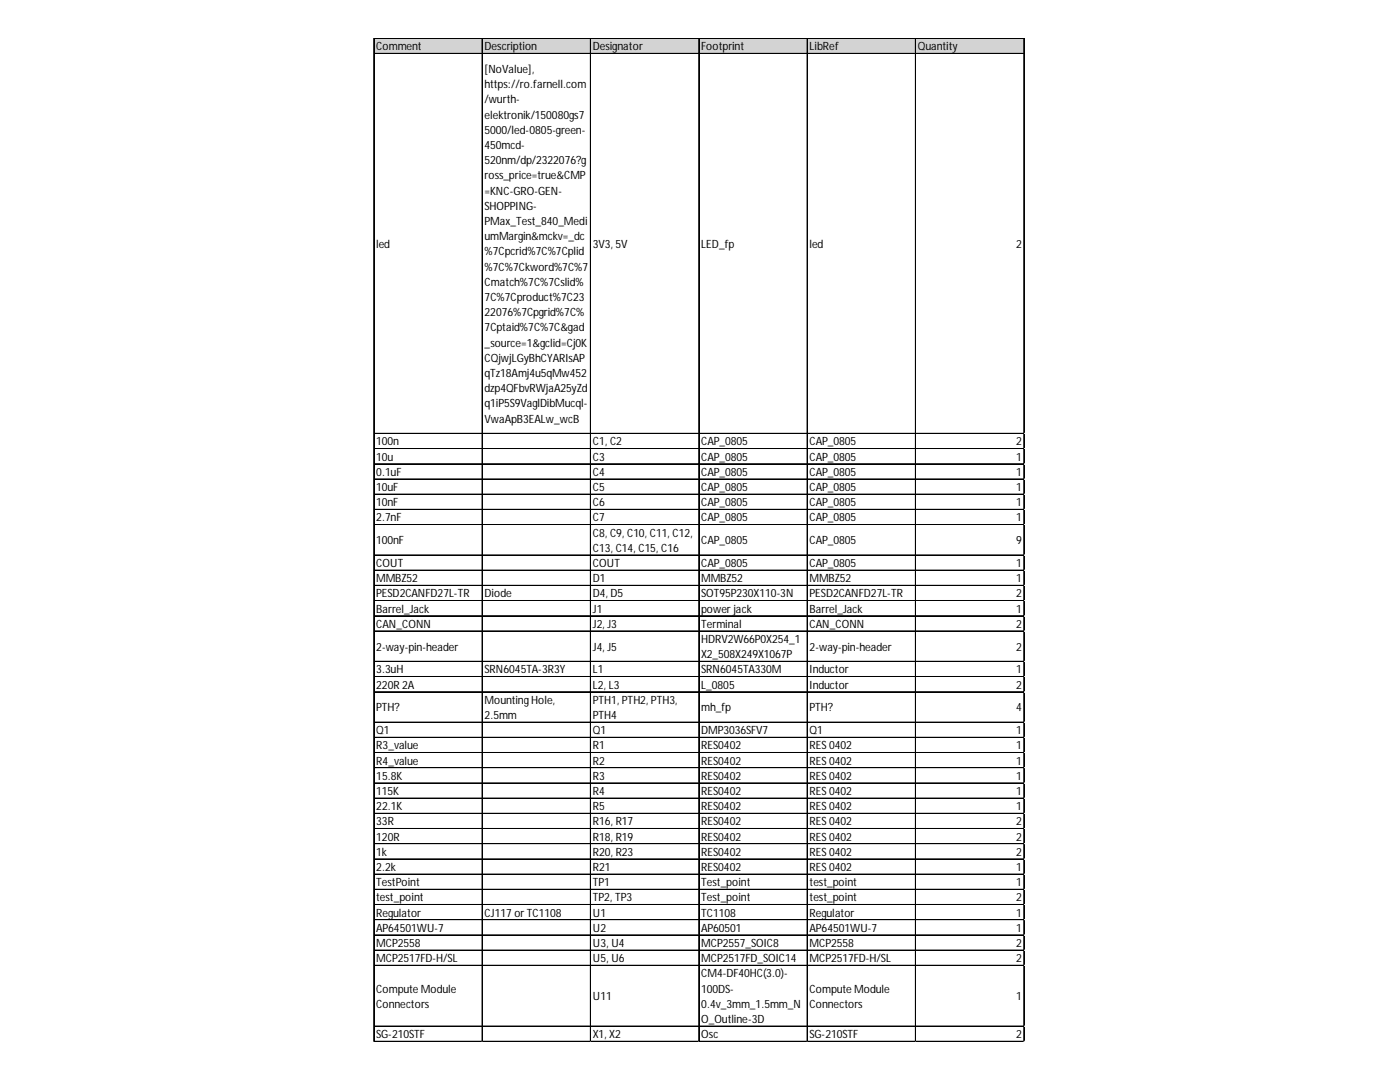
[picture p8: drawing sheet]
<svg xmlns="http://www.w3.org/2000/svg" width="279mm" height="216mm" viewBox="0 0 279 216" stroke-linecap="round" stroke-linejoin="round" font-family="sans-serif">
<defs><g id="words">
<g font-size="2.3">
<text x="75.1" y="10">Comment</text>
<text x="96.7" y="10">Description</text>
<text x="118.3" y="10">Designator</text>
<text x="139.9" y="10">Footprint</text>
<text x="161.6" y="10">LibRef</text>
<text x="183.2" y="10">Quantity</text>
<text x="96.7" y="14.6">[NoValue],</text>
<text x="96.7" y="17.6">https://ro.farnell.com</text>
<text x="96.7" y="20.6">/wurth-</text>
<text x="96.7" y="23.7">elektronik/150080gs7</text>
<text x="96.7" y="26.7">5000/led-0805-green-</text>
<text x="96.7" y="29.7">450mcd-</text>
<text x="96.7" y="32.8">520nm/dp/2322076?g</text>
<text x="96.7" y="35.8">ross_price=true&amp;CMP</text>
<text x="96.7" y="38.8">=KNC-GRO-GEN-</text>
<text x="96.7" y="41.9">SHOPPING-</text>
<text x="96.7" y="44.9">PMax_Test_840_Medi</text>
<text x="96.7" y="47.9">umMargin&amp;mckv=_dc</text>
<text x="75.1" y="49.5">led</text>
<text x="96.7" y="51">%7Cpcrid%7C%7Cplid</text>
<text x="118.3" y="49.5">3V3, 5V</text>
<text x="139.9" y="49.5">LED_fp</text>
<text x="161.6" y="49.5">led</text>
<text x="202.8" y="49.5">2</text>
<text x="96.7" y="54">%7C%7Ckword%7C%7</text>
<text x="96.7" y="57">Cmatch%7C%7Cslid%</text>
<text x="96.7" y="60.1">7C%7Cproduct%7C23</text>
<text x="96.7" y="63.1">22076%7Cpgrid%7C%</text>
<text x="96.7" y="66.1">7Cptaid%7C%7C&amp;gad</text>
<text x="96.7" y="69.2">_source=1&amp;gclid=Cj0K</text>
<text x="96.7" y="72.2">CQjwjLGyBhCYARIsAP</text>
<text x="96.7" y="75.2">qTz18Amj4u5qMw452</text>
<text x="96.7" y="78.3">dzp4QFbvRWjaA25yZd</text>
<text x="96.7" y="81.3">q1iP5S9VaglDibMucql-</text>
<text x="75.1" y="88.9">100n</text>
<text x="96.7" y="84.3">VwaApB3EALw_wcB</text>
<text x="118.3" y="88.9">C1, C2</text>
<text x="139.9" y="88.9">CAP_0805</text>
<text x="161.6" y="88.9">CAP_0805</text>
<text x="202.8" y="88.9">2</text>
<text x="75.1" y="91.9">10u</text>
<text x="75.1" y="94.9">0.1uF</text>
<text x="118.3" y="91.9">C3</text>
<text x="118.3" y="94.9">C4</text>
<text x="139.9" y="91.9">CAP_0805</text>
<text x="139.9" y="94.9">CAP_0805</text>
<text x="161.6" y="91.9">CAP_0805</text>
<text x="161.6" y="94.9">CAP_0805</text>
<text x="202.8" y="91.9">1</text>
<text x="202.8" y="94.9">1</text>
<text x="75.1" y="98">10uF</text>
<text x="75.1" y="101">10nF</text>
<text x="118.3" y="98">C5</text>
<text x="118.3" y="101">C6</text>
<text x="139.9" y="98">CAP_0805</text>
<text x="139.9" y="101">CAP_0805</text>
<text x="161.6" y="98">CAP_0805</text>
<text x="161.6" y="101">CAP_0805</text>
<text x="202.8" y="98">1</text>
<text x="202.8" y="101">1</text>
<text x="75.1" y="104">2.7nF</text>
<text x="118.3" y="104">C7</text>
<text x="118.3" y="107.1">C8, C9, C10, C11, C12,</text>
<text x="139.9" y="104">CAP_0805</text>
<text x="161.6" y="104">CAP_0805</text>
<text x="202.8" y="104">1</text>
<text x="75.1" y="108.6">100nF</text>
<text x="75.1" y="113.1">COUT</text>
<text x="118.3" y="110.1">C13, C14, C15, C16</text>
<text x="118.3" y="113.1">COUT</text>
<text x="139.9" y="108.6">CAP_0805</text>
<text x="139.9" y="113.1">CAP_0805</text>
<text x="161.6" y="108.6">CAP_0805</text>
<text x="161.6" y="113.1">CAP_0805</text>
<text x="202.8" y="108.6">9</text>
<text x="202.8" y="113.1">1</text>
<text x="75.1" y="116.2">MMBZ52</text>
<text x="75.1" y="119.2">PESD2CANFD27L-TR</text>
<text x="96.7" y="119.2">Diode</text>
<text x="118.3" y="116.2">D1</text>
<text x="118.3" y="119.2">D4, D5</text>
<text x="139.9" y="116.2">MMBZ52</text>
<text x="139.9" y="119.2">SOT95P230X110-3N</text>
<text x="161.6" y="116.2">MMBZ52</text>
<text x="161.6" y="119.2">PESD2CANFD27L-TR</text>
<text x="202.8" y="116.2">1</text>
<text x="202.8" y="119.2">2</text>
<text x="75.1" y="122.2">Barrel_Jack</text>
<text x="75.1" y="125.3">CAN_CONN</text>
<text x="118.3" y="122.2">J1</text>
<text x="118.3" y="125.3">J2, J3</text>
<text x="139.9" y="122.2">powerjack</text>
<text x="139.9" y="125.3">Terminal</text>
<text x="161.6" y="122.2">Barrel_Jack</text>
<text x="161.6" y="125.3">CAN_CONN</text>
<text x="202.8" y="122.2">1</text>
<text x="202.8" y="125.3">2</text>
<text x="75.1" y="129.8">2-way-pin-header</text>
<text x="118.3" y="129.8">J4, J5</text>
<text x="139.9" y="128.3">HDRV2W66P0X254_1</text>
<text x="139.9" y="131.3">X2_508X249X1067P</text>
<text x="161.6" y="129.8">2-way-pin-header</text>
<text x="202.8" y="129.8">2</text>
<text x="75.1" y="134.4">3.3uH</text>
<text x="75.1" y="137.4">220R2A</text>
<text x="96.7" y="134.4">SRN6045TA-3R3Y</text>
<text x="118.3" y="134.4">L1</text>
<text x="118.3" y="137.4">L2, L3</text>
<text x="139.9" y="134.4">SRN6045TA330M</text>
<text x="139.9" y="137.4">L_0805</text>
<text x="161.6" y="134.4">Inductor</text>
<text x="161.6" y="137.4">Inductor</text>
<text x="202.8" y="134.4">1</text>
<text x="202.8" y="137.4">2</text>
<text x="75.1" y="142">PTH?</text>
<text x="96.7" y="140.4">MountingHole,</text>
<text x="96.7" y="143.5">2.5mm</text>
<text x="118.3" y="140.4">PTH1, PTH2, PTH3,</text>
<text x="118.3" y="143.5">PTH4</text>
<text x="139.9" y="142">mh_fp</text>
<text x="161.6" y="142">PTH?</text>
<text x="202.8" y="142">4</text>
<text x="75.1" y="146.5">Q1</text>
<text x="75.1" y="149.5">R3_value</text>
<text x="118.3" y="146.5">Q1</text>
<text x="118.3" y="149.5">R1</text>
<text x="139.9" y="146.5">DMP3036SFV7</text>
<text x="139.9" y="149.5">RES0402</text>
<text x="161.6" y="146.5">Q1</text>
<text x="161.6" y="149.5">RES0402</text>
<text x="202.8" y="146.5">1</text>
<text x="202.8" y="149.5">1</text>
<text x="75.1" y="152.6">R4_value</text>
<text x="75.1" y="155.6">15.8K</text>
<text x="118.3" y="152.6">R2</text>
<text x="118.3" y="155.6">R3</text>
<text x="139.9" y="152.6">RES0402</text>
<text x="139.9" y="155.6">RES0402</text>
<text x="161.6" y="152.6">RES0402</text>
<text x="161.6" y="155.6">RES0402</text>
<text x="202.8" y="152.6">1</text>
<text x="202.8" y="155.6">1</text>
<text x="75.1" y="158.6">115K</text>
<text x="75.1" y="161.7">22.1K</text>
<text x="118.3" y="158.6">R4</text>
<text x="118.3" y="161.7">R5</text>
<text x="139.9" y="158.6">RES0402</text>
<text x="139.9" y="161.7">RES0402</text>
<text x="161.6" y="158.6">RES0402</text>
<text x="161.6" y="161.7">RES0402</text>
<text x="202.8" y="158.6">1</text>
<text x="202.8" y="161.7">1</text>
<text x="75.1" y="164.7">33R</text>
<text x="75.1" y="167.7">120R</text>
<text x="118.3" y="164.7">R16, R17</text>
<text x="118.3" y="167.7">R18, R19</text>
<text x="139.9" y="164.7">RES0402</text>
<text x="139.9" y="167.7">RES0402</text>
<text x="161.6" y="164.7">RES0402</text>
<text x="161.6" y="167.7">RES0402</text>
<text x="202.8" y="164.7">2</text>
<text x="202.8" y="167.7">2</text>
<text x="75.1" y="170.8">1k</text>
<text x="75.1" y="173.8">2.2k</text>
<text x="118.3" y="170.8">R20, R23</text>
<text x="118.3" y="173.8">R21</text>
<text x="139.9" y="170.8">RES0402</text>
<text x="139.9" y="173.8">RES0402</text>
<text x="161.6" y="170.8">RES0402</text>
<text x="161.6" y="173.8">RES0402</text>
<text x="202.8" y="170.8">2</text>
<text x="202.8" y="173.8">1</text>
<text x="75.1" y="176.8">TestPoint</text>
<text x="75.1" y="179.9">test_point</text>
<text x="118.3" y="176.8">TP1</text>
<text x="118.3" y="179.9">TP2, TP3</text>
<text x="139.9" y="176.8">Test_point</text>
<text x="139.9" y="179.9">Test_point</text>
<text x="161.6" y="176.8">test_point</text>
<text x="161.6" y="179.9">test_point</text>
<text x="202.8" y="176.8">1</text>
<text x="202.8" y="179.9">2</text>
<text x="75.1" y="182.9">Regulator</text>
<text x="75.1" y="185.9">AP64501WU-7</text>
<text x="96.7" y="182.9">CJ117 orTC1108</text>
<text x="118.3" y="182.9">U1</text>
<text x="118.3" y="185.9">U2</text>
<text x="139.9" y="182.9">TC1108</text>
<text x="139.9" y="185.9">AP60501</text>
<text x="161.6" y="182.9">Regulator</text>
<text x="161.6" y="185.9">AP64501WU-7</text>
<text x="202.8" y="182.9">1</text>
<text x="202.8" y="185.9">1</text>
<text x="75.1" y="189">MCP2558</text>
<text x="75.1" y="192">MCP2517FD-H/SL</text>
<text x="118.3" y="189">U3, U4</text>
<text x="118.3" y="192">U5, U6</text>
<text x="139.9" y="189">MCP2557_SOIC8</text>
<text x="139.9" y="192">MCP2517FD_SOIC14</text>
<text x="161.6" y="189">MCP2558</text>
<text x="161.6" y="192">MCP2517FD-H/SL</text>
<text x="202.8" y="189">2</text>
<text x="202.8" y="192">2</text>
<text x="139.9" y="195">CM4-DF40HC(3.0)-</text>
<text x="75.1" y="198.1">Compute Module</text>
<text x="75.1" y="201.1">Connectors</text>
<text x="118.3" y="199.6">U11</text>
<text x="139.9" y="198.1">100DS-</text>
<text x="139.9" y="201.1">0.4v_3mm_1.5mm_N</text>
<text x="161.6" y="198.1">Compute Module</text>
<text x="161.6" y="201.1">Connectors</text>
<text x="202.8" y="199.6">1</text>
<text x="75.1" y="207.2">SG-210STF</text>
<text x="118.3" y="207.2">X1, X2</text>
<text x="139.9" y="204.1">O_Outline-3D</text>
<text x="139.9" y="207.2">Osc</text>
<text x="161.6" y="207.2">SG-210STF</text>
<text x="202.8" y="207.2">2</text>
</g>
</g></defs>
<path d="M74.7 7.7h129.8v3.1h-129.8z" fill="#d3d3d3"/>
<g fill="none" stroke="#000" stroke-width=".2">
<path d="M74.6 7.6v200.3M74.7 7.6h129.7M74.7 7.7h129.7M74.7 10.6h129.7M74.7 10.7h129.7M96.2 7.7v200.2M96.3 7.7v200.2M117.8 7.7v200.2M117.9 7.7v200.2M139.4 7.7v200.2M139.5 7.7v200.2M161.1 7.7v200.2"/>
<path d="M182.7 7.7v200.2M204.3 7.7v200.2M204.4 7.7v200.2M74.7 86.5h129.7M74.7 89.5h129.7M74.7 89.6h129.7M74.7 92.5h129.7M74.7 92.6h129.7M74.7 95.6h129.7M74.7 98.6h129.7M74.7 98.7h129.7M74.7 101.6h129.7"/>
<path d="M74.7 101.7h129.7M74.7 104.7h129.7M74.7 110.7h129.7M74.7 110.8h129.7M74.7 113.8h129.7M74.7 116.8h129.7M74.7 116.9h129.7M74.7 119.8h129.7M74.7 119.9h129.7M74.7 122.9h129.7M74.7 125.9h129.7M74.7 126h129.7"/>
<path d="M74.7 132h129.7M74.7 135h129.7M74.7 138h129.7M74.7 138.1h129.7M74.7 144.1h129.7M74.7 147.1h129.7M74.7 147.2h129.7M74.7 150.1h129.7M74.7 150.2h129.7M74.7 153.2h129.7M74.7 156.2h129.7M74.7 156.3h129.7"/>
<path d="M74.7 159.2h129.7M74.7 159.3h129.7M74.7 162.3h129.7M74.7 165.3h129.7M74.7 165.4h129.7M74.7 168.3h129.7M74.7 168.4h129.7M74.7 171.4h129.7M74.7 174.4h129.7M74.7 174.5h129.7M74.7 177.4h129.7M74.7 177.5h129.7"/>
<path d="M74.7 180.5h129.7M74.7 183.5h129.7M74.7 183.6h129.7M74.7 186.5h129.7M74.7 186.6h129.7M74.7 189.6h129.7M74.7 192.6h129.7M74.7 192.7h129.7M74.7 204.7h129.7M74.7 204.8h129.7M74.7 207.8h129.7"/>
</g>
<path d="M74.6 207.9h.1" fill="none" stroke="#d4d4d4" stroke-width=".2"/>
<path d="M74.6 207.9h.1z" fill="#d4d4d4"/>
<path d="M96.2 207.9h.1" fill="none" stroke="#d4d4d4" stroke-width=".2"/>
<path d="M96.2 207.9h.1z" fill="#d4d4d4"/>
<path d="M117.8 207.9h.1" fill="none" stroke="#d4d4d4" stroke-width=".2"/>
<path d="M117.8 207.9h.1z" fill="#d4d4d4"/>
<path d="M139.4 207.9h.1" fill="none" stroke="#d4d4d4" stroke-width=".2"/>
<path d="M139.4 207.9h.2z" fill="#d4d4d4"/>
<path d="M161.1 207.9h.1" fill="none" stroke="#d4d4d4" stroke-width=".2"/>
<path d="M161.1 207.9h.1z" fill="#d4d4d4"/>
<path d="M182.7 207.9h.1" fill="none" stroke="#d4d4d4" stroke-width=".2"/>
<path d="M182.7 207.9h.1z" fill="#d4d4d4"/>
<path d="M204.3 207.9h.1" fill="none" stroke="#d4d4d4" stroke-width=".2"/>
<path d="M204.3 207.9h.1z" fill="#d4d4d4"/>
<path d="M204.4 86.5h.1" fill="none" stroke="#d4d4d4" stroke-width=".2"/>
<path d="M204.4 86.5l.1 .1z" fill="#d4d4d4"/>
<path d="M204.4 89.5h.1" fill="none" stroke="#d4d4d4" stroke-width=".2"/>
<path d="M204.4 89.5l.1 .1z" fill="#d4d4d4"/>
<path d="M204.4 92.5h.1" fill="none" stroke="#d4d4d4" stroke-width=".2"/>
<path d="M204.4 92.5l.1 .2z" fill="#d4d4d4"/>
<path d="M204.4 95.6h.1" fill="none" stroke="#d4d4d4" stroke-width=".2"/>
<path d="M204.4 95.6l.1 .1z" fill="#d4d4d4"/>
<path d="M204.4 98.6h.1" fill="none" stroke="#d4d4d4" stroke-width=".2"/>
<path d="M204.4 98.6l.1 .1z" fill="#d4d4d4"/>
<path d="M204.4 101.6h.1" fill="none" stroke="#d4d4d4" stroke-width=".2"/>
<path d="M204.4 101.6l.1 .2z" fill="#d4d4d4"/>
<path d="M204.4 104.7h.1" fill="none" stroke="#d4d4d4" stroke-width=".2"/>
<path d="M204.4 104.7l.1 .1z" fill="#d4d4d4"/>
<path d="M204.4 110.7h.1" fill="none" stroke="#d4d4d4" stroke-width=".2"/>
<path d="M204.4 110.7l.1 .2z" fill="#d4d4d4"/>
<path d="M204.4 113.8h.1" fill="none" stroke="#d4d4d4" stroke-width=".2"/>
<path d="M204.4 113.8l.1 .1z" fill="#d4d4d4"/>
<path d="M204.4 116.8h.1" fill="none" stroke="#d4d4d4" stroke-width=".2"/>
<path d="M204.4 116.8l.1 .1z" fill="#d4d4d4"/>
<path d="M204.4 119.8h.1" fill="none" stroke="#d4d4d4" stroke-width=".2"/>
<path d="M204.4 119.8l.1 .1z" fill="#d4d4d4"/>
<path d="M204.4 122.9h.1" fill="none" stroke="#d4d4d4" stroke-width=".2"/>
<path d="M204.4 122.9l.1 .1z" fill="#d4d4d4"/>
<path d="M204.4 125.9h.1" fill="none" stroke="#d4d4d4" stroke-width=".2"/>
<path d="M204.4 125.9l.1 .1z" fill="#d4d4d4"/>
<path d="M204.4 132h.1" fill="none" stroke="#d4d4d4" stroke-width=".2"/>
<path d="M204.4 132l.1 .1z" fill="#d4d4d4"/>
<path d="M204.4 135h.1" fill="none" stroke="#d4d4d4" stroke-width=".2"/>
<path d="M204.4 135l.1 .1z" fill="#d4d4d4"/>
<path d="M204.4 138h.1" fill="none" stroke="#d4d4d4" stroke-width=".2"/>
<path d="M204.4 138l.1 .1z" fill="#d4d4d4"/>
<path d="M204.4 144.1h.1" fill="none" stroke="#d4d4d4" stroke-width=".2"/>
<path d="M204.4 144.1l.1 .1z" fill="#d4d4d4"/>
<path d="M204.4 147.1h.1" fill="none" stroke="#d4d4d4" stroke-width=".2"/>
<path d="M204.4 147.1l.1 .1z" fill="#d4d4d4"/>
<path d="M204.4 150.1h.1" fill="none" stroke="#d4d4d4" stroke-width=".2"/>
<path d="M204.4 150.1l.1 .2z" fill="#d4d4d4"/>
<path d="M204.4 153.2h.1" fill="none" stroke="#d4d4d4" stroke-width=".2"/>
<path d="M204.4 153.2l.1 .1z" fill="#d4d4d4"/>
<path d="M204.4 156.2h.1" fill="none" stroke="#d4d4d4" stroke-width=".2"/>
<path d="M204.4 156.2l.1 .1z" fill="#d4d4d4"/>
<path d="M204.4 159.2h.1" fill="none" stroke="#d4d4d4" stroke-width=".2"/>
<path d="M204.4 159.2l.1 .2z" fill="#d4d4d4"/>
<path d="M204.4 162.3h.1" fill="none" stroke="#d4d4d4" stroke-width=".2"/>
<path d="M204.4 162.3l.1 .1z" fill="#d4d4d4"/>
<path d="M204.4 165.3h.1" fill="none" stroke="#d4d4d4" stroke-width=".2"/>
<path d="M204.4 165.3l.1 .1z" fill="#d4d4d4"/>
<path d="M204.4 168.3h.1" fill="none" stroke="#d4d4d4" stroke-width=".2"/>
<path d="M204.4 168.3l.1 .2z" fill="#d4d4d4"/>
<path d="M204.4 171.4h.1" fill="none" stroke="#d4d4d4" stroke-width=".2"/>
<path d="M204.4 171.4l.1 .1z" fill="#d4d4d4"/>
<path d="M204.4 174.4h.1" fill="none" stroke="#d4d4d4" stroke-width=".2"/>
<path d="M204.4 174.4l.1 .1z" fill="#d4d4d4"/>
<path d="M204.4 177.4h.1" fill="none" stroke="#d4d4d4" stroke-width=".2"/>
<path d="M204.4 177.4l.1 .2z" fill="#d4d4d4"/>
<path d="M204.4 180.5h.1" fill="none" stroke="#d4d4d4" stroke-width=".2"/>
<path d="M204.4 180.5l.1 .1z" fill="#d4d4d4"/>
<path d="M204.4 183.5h.1" fill="none" stroke="#d4d4d4" stroke-width=".2"/>
<path d="M204.4 183.5l.1 .1z" fill="#d4d4d4"/>
<path d="M204.4 186.5h.1" fill="none" stroke="#d4d4d4" stroke-width=".2"/>
<path d="M204.4 186.5l.1 .2z" fill="#d4d4d4"/>
<path d="M204.4 189.6h.1" fill="none" stroke="#d4d4d4" stroke-width=".2"/>
<path d="M204.4 189.6l.1 .1z" fill="#d4d4d4"/>
<path d="M204.4 192.6h.1" fill="none" stroke="#d4d4d4" stroke-width=".2"/>
<path d="M204.4 192.6l.1 .1z" fill="#d4d4d4"/>
<path d="M204.4 204.7h.1" fill="none" stroke="#d4d4d4" stroke-width=".2"/>
<path d="M204.4 204.7l.1 .2z" fill="#d4d4d4"/>
<path d="M204.4 207.8h.1" fill="none" stroke="#d4d4d4" stroke-width=".2"/>
<path d="M204.4 207.8l.1 .1z" fill="#d4d4d4"/>
<use href="#words"/>
</svg>
